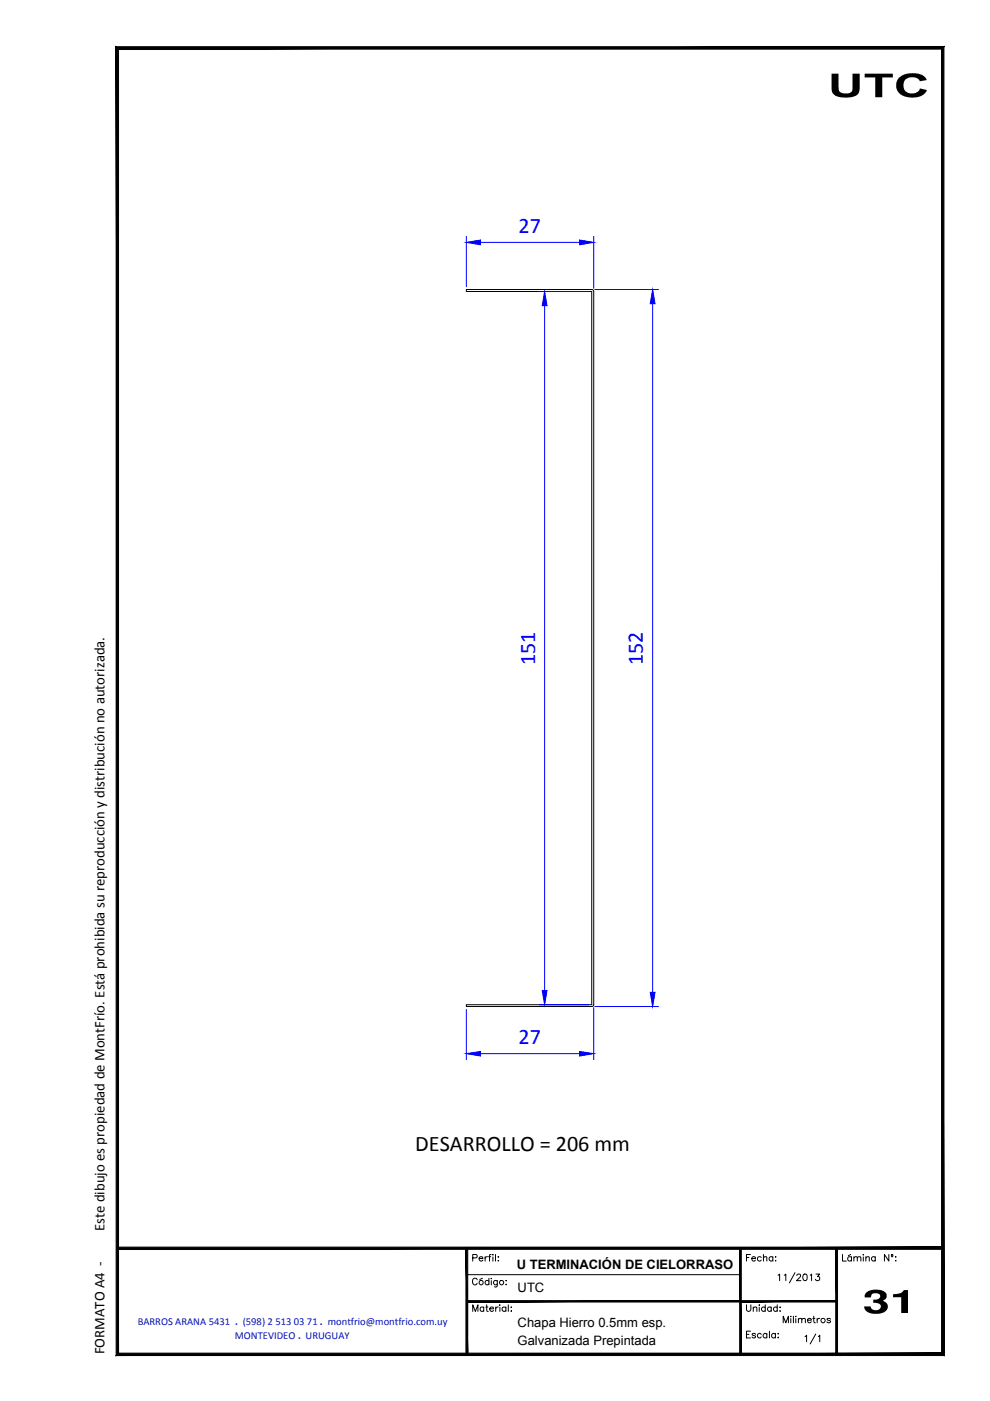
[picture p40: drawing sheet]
<svg xmlns="http://www.w3.org/2000/svg" width="210mm" height="297mm" viewBox="0 0 210 297" stroke-linecap="round" stroke-linejoin="round" font-family="sans-serif">
<defs><g id="words">
<g font-size="4.7" fill="#00f">
<text x="110" y="49.4">27</text>
<text x="113.4" y="141.1" transform="rotate(-90 113.4 141.1)">151</text>
<text x="136.3" y="141.1" transform="rotate(-90 136.3 141.1)">152</text>
<text x="110" y="221.4">27</text>
</g>
<text font-size="4.7" x="88" y="244.1">DESARROLLO = 206 mm</text>
<g font-size="3.1">
<text x="22.1" y="261" transform="rotate(-90 22.1 261)">Este dibujo es propiedad de MontFrío. Está prohibida su reproducción y distribución no autorizada.</text>
<text x="22.1" y="287.1" transform="rotate(-90 22.1 287.1)">FORMATO A4 -</text>
</g>
<g font-size="2.8">
<text x="109.6" y="269">U TERMINACIÓN DE CIELORRASO</text>
<text x="109.8" y="273.9">UTC</text>
<text x="109.8" y="281.3">Chapa Hierro 0.5mm esp.</text>
<text x="109.8" y="285.1">Galvanizada Prepintada</text>
</g>
<g font-size="2.2" fill="#0012ba">
<text x="29.2" y="281">BARROS ARANA 5431 . (598) 2 513 03 71 . montfrio@montfrio.com.uy</text>
<text x="49.8" y="283.8">MONTEVIDEO . URUGUAY</text>
</g>
</g></defs>
<g fill="none" stroke="#000" stroke-width=".21">
<path d="M125.9 213l-.2 .3-.2 .1h-26.6v-.4h26.6v-151.2h-26.6v-.4h26.6h.2l.2 .4v151.2M99 270.3h58M100.2 278v-1.4l.6 1.4 .5-1.4v1.4M100.2 266.7l.9-.1v-.5l-.9-.1v1.4M101.2 271.4a.5 .5 0 0 0-.6-.4 .5 .5 0 0 0-.4 .5v.4a.5 .5 0 0 0 .4 .5 .5 .5 0 0 0 .6-.3M101.6 266.8h.8a.46 .46 0 0 0-.5-.3 .46 .46 0 0 0-.4 .4 .46 .46 0 0 0 .4 .5l.5-.2M102.3 271l-.6 .3M102.6 277.3a.43 .43 0 0 0-.7-.1 .43 .43 0 0 0 0 .7 .43 .43 0 0 0 .7-.1M102.6 277.1v.9M102.9 266.4v1M103 277.1h.4M103.2 276.6v1.4h.3"/>
<path d="M103.4 266.4l-.5 .2v.2M103.6 266.4h.4M103.7 271.7a.45 .45 0 0 0-.7-.1 .45 .45 0 0 0 0 .7 .45 .45 0 0 0 .7-.1M103.7 271v1.4M103.8 277.5h.8a.42 .42 0 0 0-.6-.3 .42 .42 0 0 0-.1 .6l.3 .2 .4-.2M104.1 266h-.3v1.4M104.2 271v.1zM104.2 271.5v.9M104.5 266v.1zM104.5 266.5v.9M105.1 266v1.4M105.1 277.1v.9"/>
<path d="M105.4 271.5v1.3l-.2 .1-.4-.1M105.4 271.7a.45 .45 0 0 0-.6-.1 .45 .45 0 0 0 0 .7 .45 .45 0 0 0 .6-.1M105.6 266.5h.1zM105.6 267.3h.1zM105.6 277.1a.43 .43 0 0 0-.5 .4M105.9 276.7h.1zM106 277.2v.8M107.3 277.3a.45 .45 0 0 0-.7-.1 .45 .45 0 0 0 0 .7 .45 .45 0 0 0 .7-.1M107.3 271.5h.1zM107.3 272.3h.1zM107.3 277.1v.9M107.8 276.6v1.4"/>
<path d="M108.3 277.2h.1zM108.3 278h.1zM158.3 276.6v1.2l.4 .2h.3l.2-.4v-1M158.3 266.6h.5M159.1 266h-.8v1.4M159.4 266.8h.8a.42 .42 0 0 0-.6-.3 .42 .42 0 0 0-.1 .7l.2 .2 .5-.2M159.7 277.4l.3-.3 .4 .1 .1 .8M159.7 277.1v.9M161 276.6v.2zM161 277.2v.8M161.4 266.6a.45 .45 0 0 0-.7 0 .45 .45 0 0 0 0 .6 .45 .45 0 0 0 .7 0M161.9 266.7l.3-.3 .3 .1 .1 .9"/>
<path d="M161.9 266v1.4M162.2 277.3a.45 .45 0 0 0-.6-.1 .45 .45 0 0 0 0 .7 .45 .45 0 0 0 .6-.1M162.2 276.6v1.4M163.5 277.3a.45 .45 0 0 0-.6-.1 .45 .45 0 0 0 0 .7 .45 .45 0 0 0 .6-.1M163.5 277.1v.9M163.9 266.6a.45 .45 0 0 0-.7 0 .45 .45 0 0 0 0 .6 .45 .45 0 0 0 .7 0M163.9 266.4v1M164.4 266.5h.1zM164.5 267.3v.1zM164.8 277.3a.45 .45 0 0 0-.7-.1 .45 .45 0 0 0 0 .7 .45 .45 0 0 0 .7-.1M164.8 276.6v1.4M165 270.4l.3-.3v1.4"/>
<path d="M165.3 277.2h.2zM165.3 278h.2zM166.3 270.4l.3-.3v1.4M167.7 279.1v.1zM167.7 279.6v.9M168.2 279.1v1.4M168.6 269.8l-1.2 2.2M168.7 279.1v.1zM168.7 279.6v.9M168.9 270.4l.2-.2 .4-.1 .2 .4-.8 1h.9M169.3 279.8l.3-.3 .4 .1v.9M169.3 279.5v1"/>
<path d="M170 279.8l.3-.3 .4 .1 .1 .9M170.4 270.2l.4-.1a.77 .77 0 0 1 .3 .8 .77 .77 0 0 1-.5 .6 .89 .89 0 0 1-.2-1.3zM171.2 279.9h.8a.45 .45 0 0 0-.7-.3 .45 .45 0 0 0 .1 .8l.3 .1 .3-.3M171.8 270.4l.3-.3v1.4M172.3 279.5h.5M172.5 279.1v1.1l.4 .3M173 270.1h.8l-.5 .5a.47 .47 0 0 1 .5 .5 .47 .47 0 0 1-.4 .5 .47 .47 0 0 1-.5-.4M173.3 279.5v1M173.8 279.5a.43 .43 0 0 0-.5 .4M176.1 279.7l-.3-.2-.4 .1v.2l.6 .2 .1 .2-.3 .3-.5-.3M178.6 266v1.4h.8M180.4 266l-.5 .2"/>
<path d="M180.5 266.6a.45 .45 0 0 0-.6 0 .45 .45 0 0 0 0 .6 .45 .45 0 0 0 .6 0M180.5 266.4v1M181 266.7l.4-.3 .3 .1 .1 .9M181 266.4v1M181.8 266.7l.3-.3 .3 .1 .1 .9M183 266v.1zM183 266.5v.9M183.6 266.7l.3-.3 .4 .1v.9M183.6 266.4v1M185.6 266.6a.45 .45 0 0 0-.7 0 .45 .45 0 0 0 0 .6 .45 .45 0 0 0 .7 0M185.6 266.4v1M188.5 266v1.4l-1-1.4v1.4"/>
<path d="M189 266.4h.3M189.9 266.5h.1zM189.9 267.3h.1zM158.3 282.9h.5M159.1 282.2h-.8v1.5h.8M160.2 282.9a.4 .4 0 0 0-.4-.2 .4 .4 0 0 0-.3 .2l.6 .4 .1 .2a.4 .4 0 0 1-.4 .2 .4 .4 0 0 1-.3-.2M161.4 282.9a.45 .45 0 0 0-.7 0 .45 .45 0 0 0 0 .6 .45 .45 0 0 0 .7 0M162.6 282.9a.45 .45 0 0 0-.7 0 .45 .45 0 0 0 0 .6 .45 .45 0 0 0 .7 0M162.6 282.7v1M163.1 282.2v1.5M164.4 282.9a.45 .45 0 0 0-.7 0 .45 .45 0 0 0 0 .6 .45 .45 0 0 0 .7 0M164.4 282.7v1"/>
<path d="M164.9 282.8h.1zM164.9 283.6h.1zM166.1 280.5v-1.4l.5 1.4 .6-1.4v1.4M170.7 283.4l.3-.3v1.4M173 282.8l-1.2 2.1M173.5 283.4l.3-.3v1.4"/>
<circle cx="102" cy="271.9" r=".46"/>
<circle cx="106.3" cy="271.9" r=".45"/>
<circle cx="174.5" cy="280" r=".45"/>
<circle cx="189.2" cy="266.2" r=".18"/>
</g>
<path d="M98.9 50.1v10.6M101.9 51.4h21M125.9 50.1v11.1M114.2 61.8h10.7M115.5 64.8v145.2M126.1 61.4h13.5M138.4 64.4v146M98.9 214v10.7M114.2 213h10.7M125.9 213.6v11.1M126.1 213.4h13.5M101.9 223.4h21" fill="none" stroke="#00f" stroke-width=".21"/>
<g fill="#00f" stroke="#00f" stroke-width=".21">
<path d="M115 210h1l-.5 3z"/>
<path d="M115.5 61.8l.5 3h-1z"/>
<path d="M122.9 50.9l3 .5-3 .5z"/>
<path d="M98.9 51.4l3-.5v1z"/>
<path d="M122.9 222.9l3 .5-3 .5z"/>
<path d="M98.9 223.4l3-.5v1z"/>
<path d="M137.9 210.4h1l-.5 3z"/>
<path d="M138.4 61.4l.5 3h-1z"/>
</g>
<path d="M176.3 15.6h1.5v3.2a1.21 1.21 0 0 0 1.6 1 1.1 1.1 0 0 0 1.3-1.4v-2.8h1.6v3.2l-.2 .8-.3 .4-.9 .5-1.3 .2-1.5-.1-1.1-.4-.4-.4-.3-.8zM190.5 16.6l.7-.6 1.1-.4 1.9-.1 .8 .2 .8 .4 .7 .8-1.5 .3a1.87 1.87 0 0 0-2.5-.7 1.87 1.87 0 0 0-.8 2.5l.6 .6a1.92 1.92 0 0 0 2.8-.8l1.4 .3-.6 .9-.7 .4-1.6 .3-1.9-.3-1-.6-.6-.9-.1-1.2zM183.3 15.6h6v.8h-2.2v4.2h-1.5v-4.2h-2.3zM183.8 273.9l1.4-.5 1.3 .1 .9 .3a1.11 1.11 0 0 1 .6 1 1.11 1.11 0 0 1-.8 1l.7 .4a1.33 1.33 0 0 1 .2 1.4 1.33 1.33 0 0 1-1.3 .8l-.5 .2-1.7-.1-.5-.2-.8-.7-.1-.6h1.4a1.08 1.08 0 0 0 1.8 .6 .74 .74 0 0 0 .3-.9 .74 .74 0 0 0-.9-.4l-.6-.1v-.7a1.05 1.05 0 0 0 1.4-.8 1.17 1.17 0 0 0-1.9-.1l-.1 .5h-1.3v-.5zM189.3 274.4l1.3-.2a1.23 1.23 0 0 0 1-.7h.9v4.9h-1.4v-3.4h-1.8z" fill="#000"/>
<g fill="#000" stroke="#000" stroke-width=".21">
<path d="M24.6 9.9l.5 .5 175-.5zM25.1 10.4l175-.5-.5 .5zM200.1 9.9l-.5 .5 .5 277zM199.6 10.4l.5 277-.5-.5zM24.6 287.4h175.5l-.5-.5zM24.6 287.4l.5-.5h174.5zM24.6 9.9v277.5l.5-.5zM24.6 9.9l.5 .5v276.5z"/>
<path d="M98.8 264.7l.4 22.4v-22.4zM98.8 264.7l.4 22.4h-.4z"/>
<path d="M99 276.1h58v-.3zM99 275.8h58l-58 .3z"/>
<path d="M156.8 264.7l.4 22.4v-22.4zM156.8 264.7l.4 22.4h-.4z"/>
<path d="M157 276.1h20.4v-.3zM157 275.8h20.4l-20.4 .3z"/>
<path d="M177.2 264.7l.4 22.4v-22.4zM177.2 264.7l.4 22.4h-.4z"/>
<path d="M24.9 264.9h175v-.5zM24.9 264.4h175l-175 .5z"/>
</g>
<use href="#words"/>
</svg>
